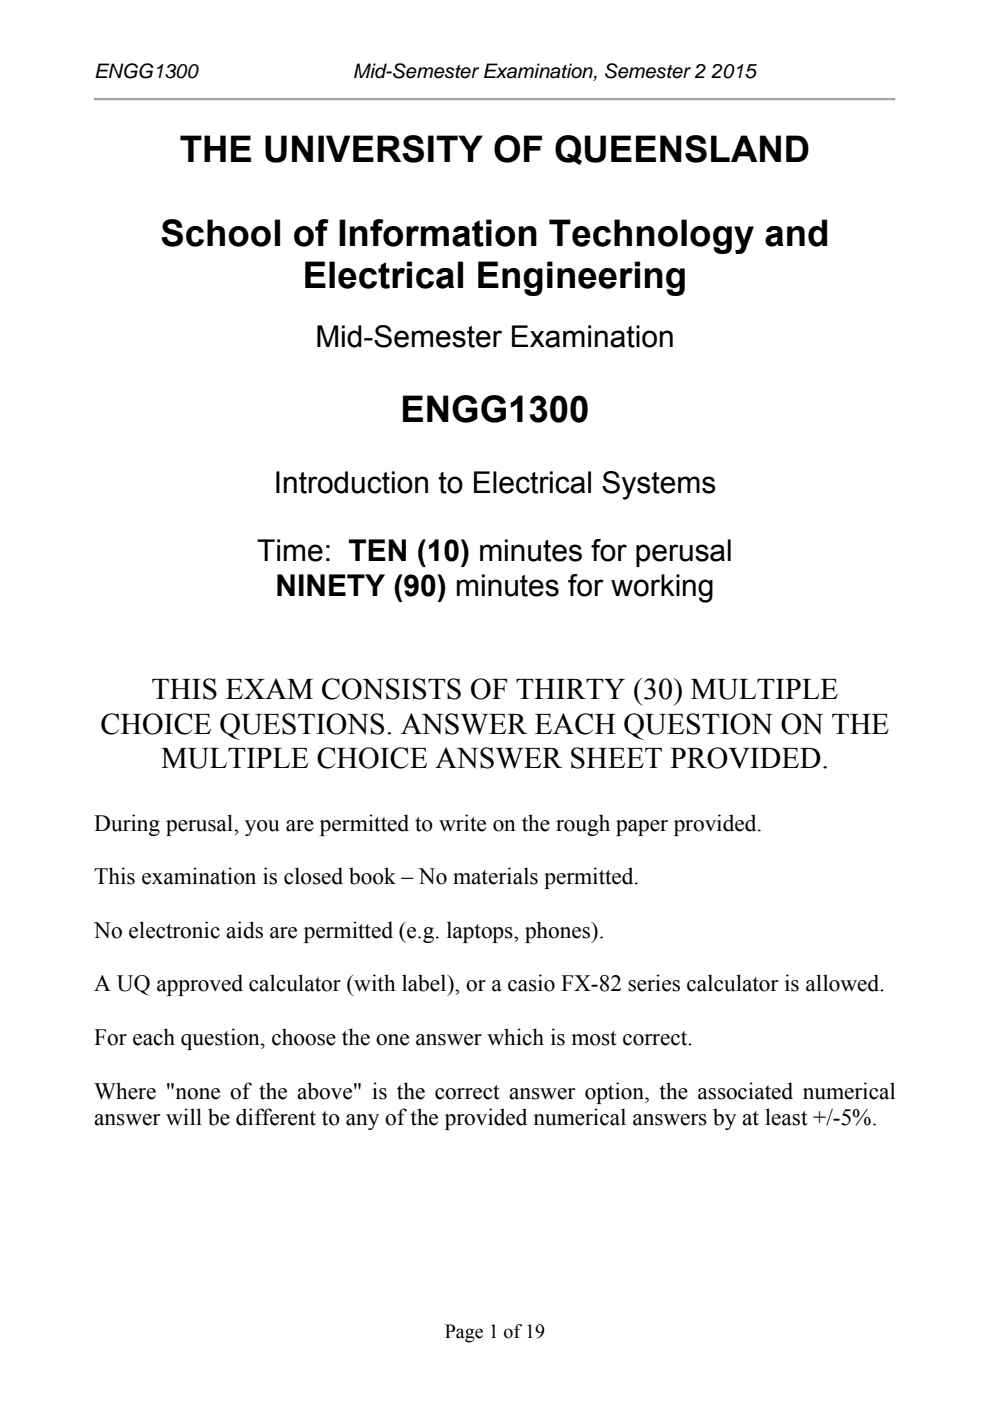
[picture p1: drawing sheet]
<svg xmlns="http://www.w3.org/2000/svg" width="210mm" height="297mm" viewBox="0 0 210 297" stroke-linecap="round" stroke-linejoin="round" font-family="sans-serif">
<defs><g id="words">
<g font-size="7.8">
<text x="38.1" y="34.4">THE UNIVERSITY OF QUEENSLAND</text>
<text x="34" y="52.2">School of Information Technology and</text>
<text x="64.2" y="61.1">Electrical Engineering</text>
<text x="84.9" y="89.5">ENGG1300</text>
</g>
<g font-size="6.3">
<text x="66.9" y="73.6">Mid-Semester Examination</text>
<text x="58.1" y="104.4">Introduction to Electrical Systems</text>
<text x="54.5" y="119">Time: TEN (10) minutes for perusal</text>
<text x="58.4" y="126.3">NINETY (90) minutes for working</text>
<text x="32.2" y="148.2">THIS EXAM CONSISTS OF THIRTY (30) MULTIPLE</text>
<text x="21.3" y="155.5">CHOICE QUESTIONS. ANSWER EACH QUESTION ON THE</text>
<text x="34.2" y="162.8">MULTIPLE CHOICE ANSWER SHEET PROVIDED.</text>
</g>
<g font-size="4.9">
<text x="20" y="176.1">During perusal, you are permitted to write on the rough paper provided.</text>
<text x="20" y="187.5">This examination is closed book – No materials permitted.</text>
<text x="20" y="198.8">No electronic aids are permitted (e.g. laptops, phones).</text>
<text x="20" y="210.2">A UQ approved calculator (with label), or a casio FX-82 series calculator is allowed.</text>
<text x="20" y="221.6">For each question, choose the one answer which is most correct.</text>
<text x="20" y="232.9">Where &quot;none of the above&quot; is the correct answer option, the associated numerical</text>
<text x="20" y="238.6">answer will be different to any of the provided numerical answers by at least +/-5%.</text>
</g>
<g font-size="4.2">
<text x="20" y="16.5">ENGG1300</text>
<text x="74.8" y="16.5">Mid-Semester Examination, Semester 2 2015</text>
<text x="94.4" y="283.6">Page 1 of 19</text>
</g>
</g></defs>
<path d="M20 20.8h170v.5h-170z" fill="#aca899"/>
<path d="M20 20.8l.1 .1z" fill="#a0a0a0"/>
<path d="M20.1 20.9h169.8" fill="none" stroke="#a0a0a0" stroke-width=".21"/>
<path d="M189.9 20.8l.1 .1z" fill="#e3e3e3"/>
<g fill="#a0a0a0">
<path d="M189.9 20.8l.1 .1z"/>
<path d="M20 20.9l.1 .4z"/>
</g>
<path d="M189.9 20.9l.1 .4z" fill="#e3e3e3"/>
<path d="M20 21.3h.1z" fill="#a0a0a0"/>
<path d="M20 21.3h.1z" fill="#e3e3e3"/>
<path d="M20.1 21.3h169.8" fill="none" stroke="#e3e3e3" stroke-width=".21"/>
<path d="M189.9 21.3h.1z" fill="#e3e3e3"/>
<use href="#words"/>
</svg>
